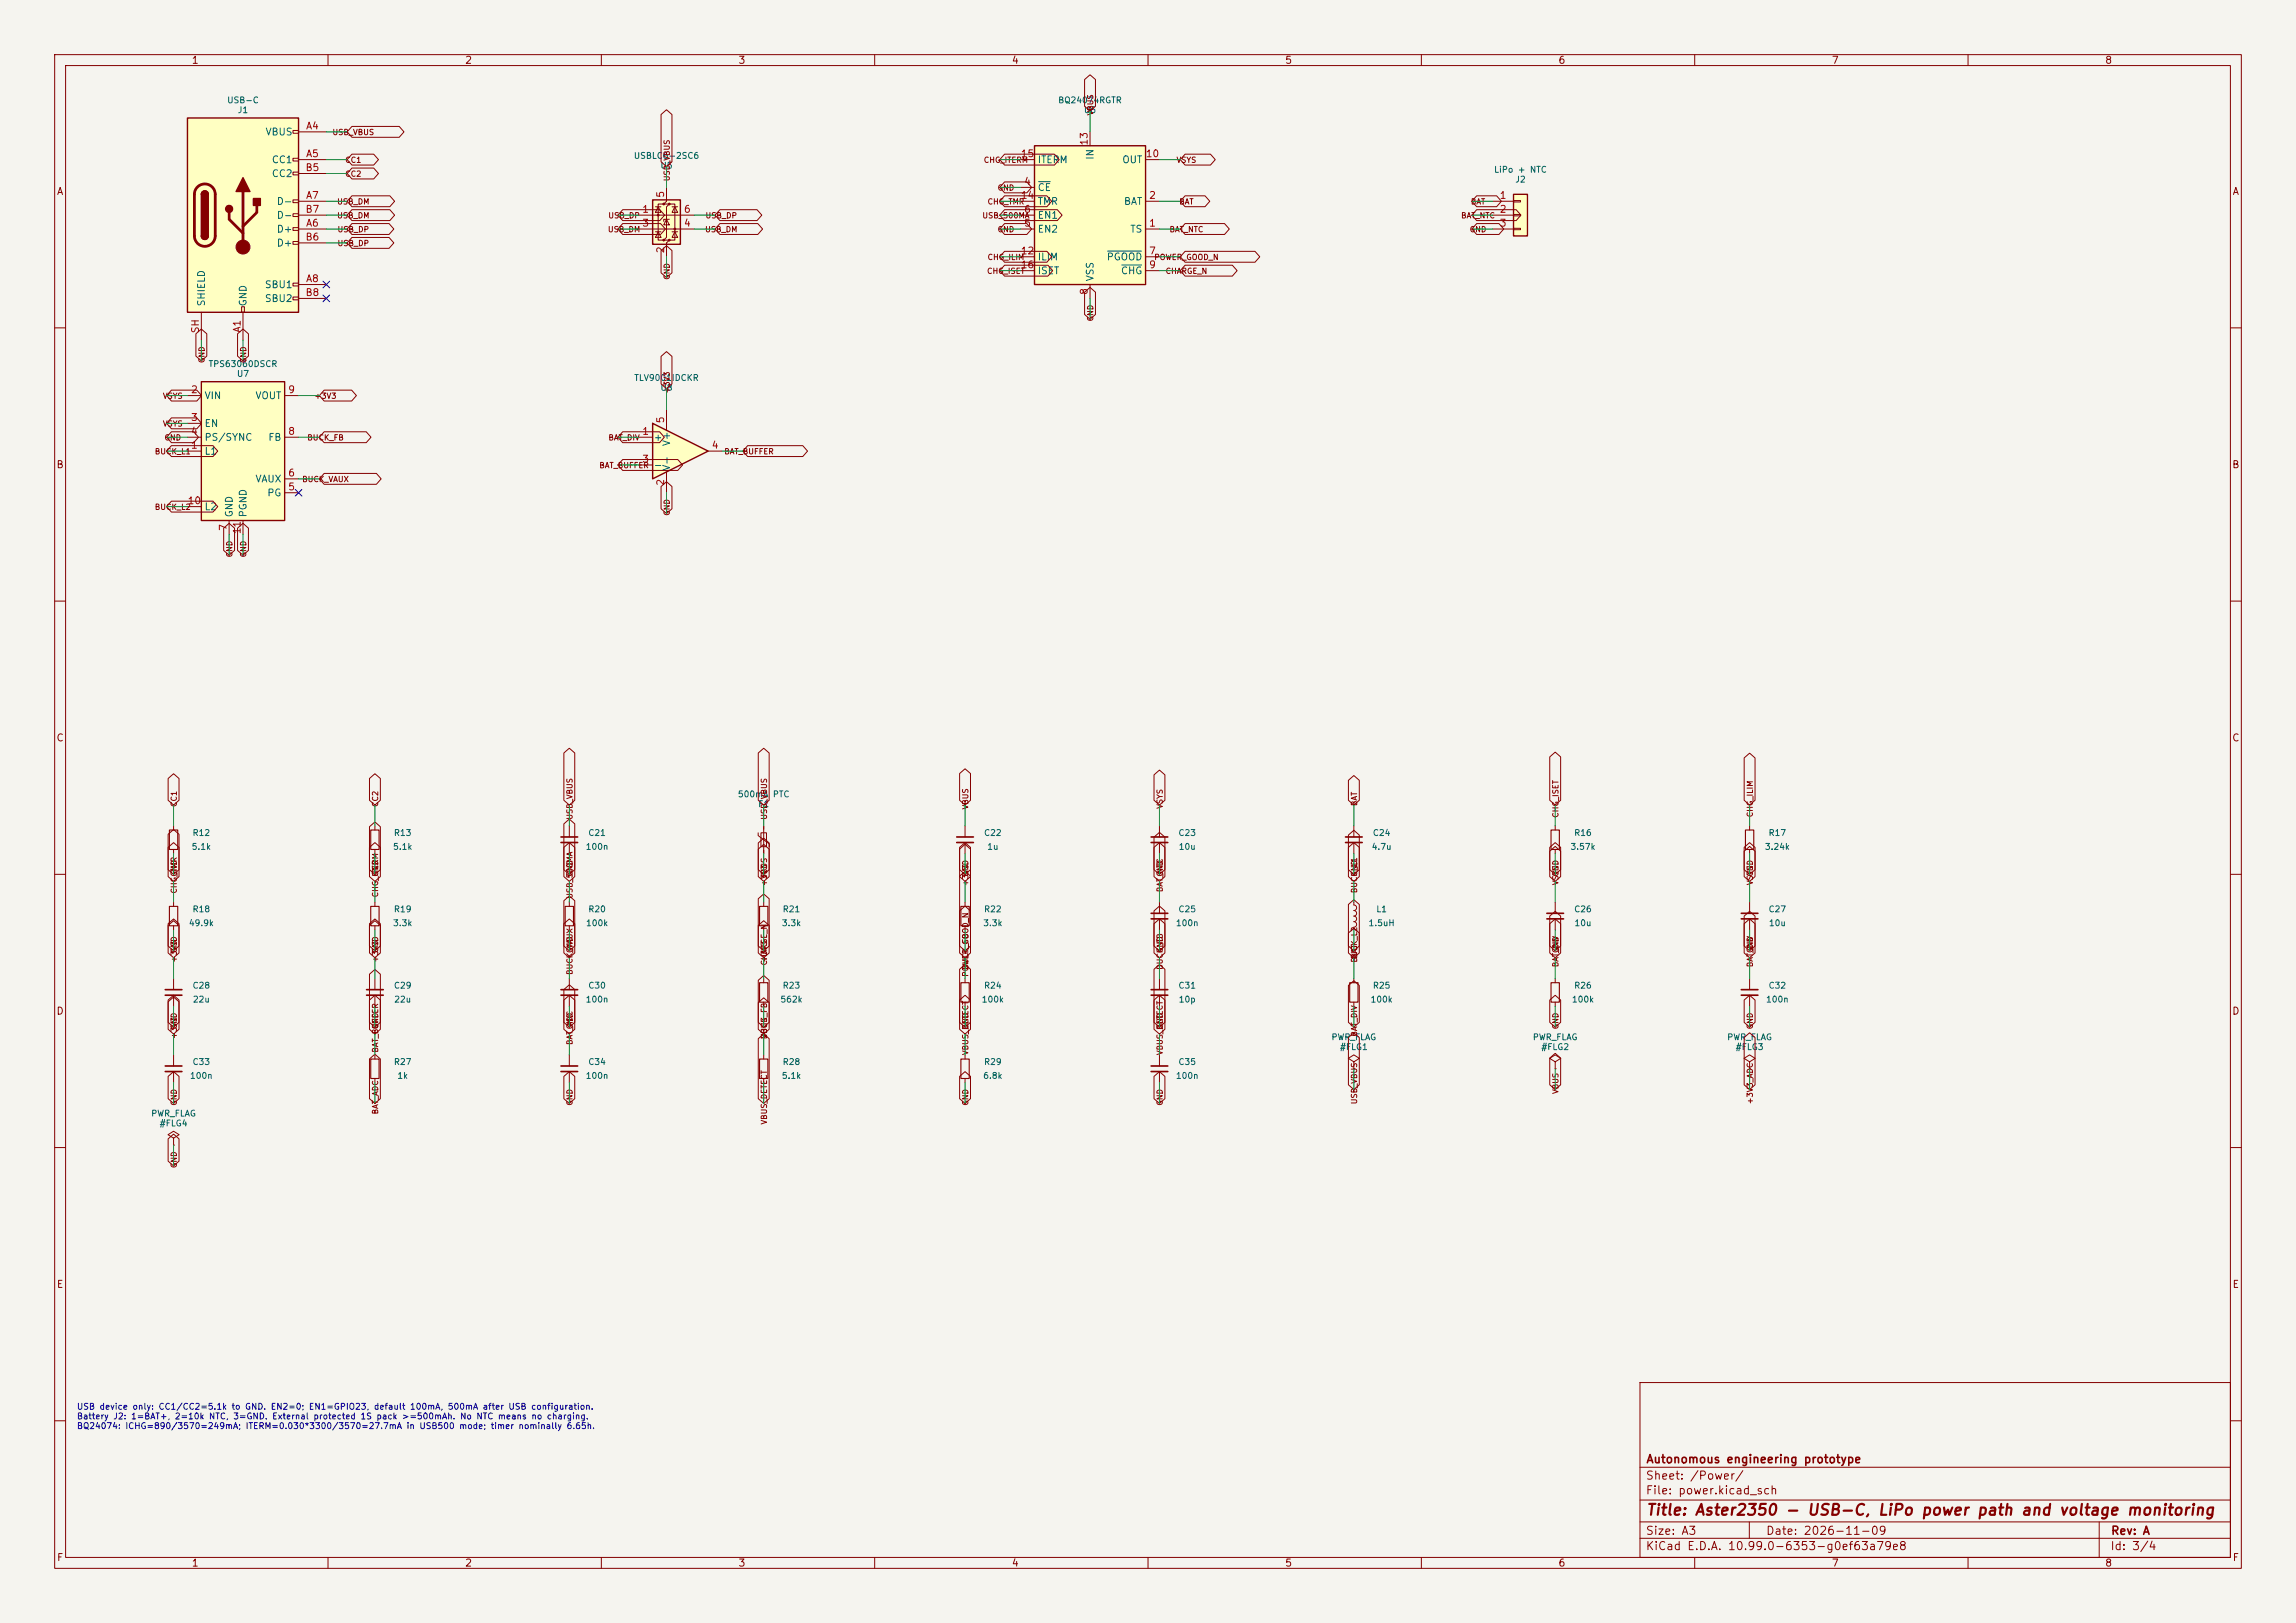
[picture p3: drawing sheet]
<svg xmlns="http://www.w3.org/2000/svg" width="420mm" height="297mm" viewBox="0 0 420 297" stroke-linecap="round" stroke-linejoin="round" font-family="sans-serif">
<defs><g id="words">
<text font-size="2" fill="#840000" x="301" y="277.8">Title: Aster2350 - USB-C, LiPo power path and voltage monitoring</text>
<g font-size="1.5" fill="#840000">
<text x="301" y="268.1">Autonomous engineering prototype</text>
<text x="300.9" y="273.8">File: power.kicad_sch</text>
<text x="300.9" y="271.1">Sheet: /Power/</text>
<text x="300.9" y="281.2">Size: A3</text>
<text x="322.9" y="281.2">Date: 2026-11-09</text>
<text x="386" y="281.2">Rev: A</text>
<text x="300.9" y="284">KiCad E.D.A. 10.99.0-6353-g0ef63a79e8</text>
<text x="385.9" y="284">Id: 3/4</text>
</g>
<g font-size="1.3" fill="#840000">
<text x="35" y="12">1</text>
<text x="85" y="12">2</text>
<text x="135" y="12">3</text>
<text x="185" y="12">4</text>
<text x="235" y="12">5</text>
<text x="285" y="12">6</text>
<text x="335" y="12">7</text>
<text x="385" y="12">8</text>
<text x="10.3" y="36">A</text>
<text x="408.3" y="36">A</text>
<text x="10.2" y="86">B</text>
<text x="408.2" y="86">B</text>
<text x="10.2" y="136">C</text>
<text x="408.2" y="136">C</text>
<text x="10.2" y="186">D</text>
<text x="408.2" y="186">D</text>
<text x="10.3" y="236">E</text>
<text x="408.3" y="236">E</text>
<text x="10.3" y="286">F</text>
<text x="35" y="287">1</text>
<text x="85" y="287">2</text>
<text x="135" y="287">3</text>
<text x="185" y="287">4</text>
<text x="235" y="287">5</text>
<text x="285" y="287">6</text>
<text x="335" y="287">7</text>
<text x="385" y="287">8</text>
<text x="408.3" y="286">F</text>
</g>
<g font-size="1.3" fill="#a90000">
<text x="55.9" y="24">A4</text>
<text x="55.9" y="29.1">A5</text>
<text x="186.6" y="29.1">15</text>
<text x="199.3" y="26.7" transform="rotate(-90 199.3 26.7)">13</text>
<text x="209.5" y="29.1">10</text>
<text x="55.8" y="31.6">B5</text>
<text x="187.2" y="34.2">4</text>
<text x="55.8" y="39.2">B7</text>
<text x="55.9" y="41.8">A6</text>
<text x="55.9" y="36.7">A7</text>
<text x="117.4" y="39.2">1</text>
<text x="117.4" y="41.8">3</text>
<text x="121.8" y="36.3" transform="rotate(-90 121.8 36.3)">5</text>
<text x="125" y="41.8">4</text>
<text x="125" y="39.2">6</text>
<text x="186.6" y="36.7">14</text>
<text x="187.2" y="41.8">5</text>
<text x="187.2" y="39.2">6</text>
<text x="210.1" y="41.8">1</text>
<text x="210.1" y="36.7">2</text>
<text x="274.2" y="36.7">1</text>
<text x="274.2" y="39.2">2</text>
<text x="274.2" y="41.8">3</text>
<text x="55.8" y="44.3">B6</text>
<text x="121.8" y="46.5" transform="rotate(-90 121.8 46.5)">2</text>
<text x="186.6" y="46.9">12</text>
<text x="210.1" y="46.9">7</text>
<text x="55.9" y="51.9">A8</text>
<text x="186.6" y="49.4">16</text>
<text x="210.1" y="49.4">9</text>
<text x="55.8" y="54.5">B8</text>
<text x="199.3" y="54.1" transform="rotate(-90 199.3 54.1)">8</text>
<text x="36.7" y="61.1" transform="rotate(-90 36.7 61.1)">SH</text>
<text x="44.3" y="61" transform="rotate(-90 44.3 61)">A1</text>
<text x="34.8" y="72.3">2</text>
<text x="34.8" y="77.3">3</text>
<text x="52.6" y="72.3">9</text>
<text x="121.8" y="77.6" transform="rotate(-90 121.8 77.6)">5</text>
<text x="34.8" y="82.4">1</text>
<text x="34.8" y="79.9">4</text>
<text x="52.6" y="79.9">8</text>
<text x="117.4" y="79.9">1</text>
<text x="130.1" y="82.4">4</text>
<text x="52.6" y="87.5">6</text>
<text x="117.4" y="85">3</text>
<text x="121.8" y="89" transform="rotate(-90 121.8 89)">2</text>
<text x="34.2" y="92.6">10</text>
<text x="52.6" y="90">5</text>
<text x="41.8" y="97.3" transform="rotate(-90 41.8 97.3)">7</text>
<text x="44.3" y="97.9" transform="rotate(-90 44.3 97.9)">11</text>
</g>
<g font-size="1.3" fill="#006464">
<text x="48.5" y="25.1">VBUS</text>
<text x="200.4" y="29.3" transform="rotate(-90 200.4 29.3)">IN</text>
<text x="49.6" y="30.2">CC1</text>
<text x="49.6" y="32.7">CC2</text>
<text x="189.7" y="35.3">CE</text>
<text x="189.7" y="30.2">ITERM</text>
<text x="205.2" y="30.2">OUT</text>
<text x="50.5" y="37.8">D-</text>
<text x="50.5" y="40.3">D-</text>
<text x="189.7" y="40.3">EN1</text>
<text x="189.7" y="37.8">TMR</text>
<text x="205.5" y="37.8">BAT</text>
<text x="50.5" y="42.9">D+</text>
<text x="50.5" y="45.4">D+</text>
<text x="189.7" y="42.9">EN2</text>
<text x="189.7" y="48">ILIM</text>
<text x="202.3" y="48">PGOOD</text>
<text x="206.6" y="42.9">TS</text>
<text x="48.3" y="53">SBU1</text>
<text x="189.7" y="50.5">ISET</text>
<text x="200.4" y="51.6" transform="rotate(-90 200.4 51.6)">VSS</text>
<text x="204.9" y="50.5">CHG</text>
<text x="37.8" y="56.2" transform="rotate(-90 37.8 56.2)">SHIELD</text>
<text x="45.4" y="56.2" transform="rotate(-90 45.4 56.2)">GND</text>
<text x="48.3" y="55.6">SBU2</text>
<text x="37.3" y="73.4">VIN</text>
<text x="46.6" y="73.4">VOUT</text>
<text x="37.3" y="83.5">L1</text>
<text x="37.3" y="78.4">EN</text>
<text x="37.3" y="81">PS/SYNC</text>
<text x="49" y="81">FB</text>
<text x="119.5" y="81">+</text>
<text x="122.9" y="81.8" transform="rotate(-90 122.9 81.8)">V+</text>
<text x="46.6" y="88.6">VAUX</text>
<text x="119.5" y="86.1">-</text>
<text x="122.9" y="86.3" transform="rotate(-90 122.9 86.3)">V-</text>
<text x="37.3" y="93.7">L2</text>
<text x="42.9" y="94.8" transform="rotate(-90 42.9 94.8)">GND</text>
<text x="45.4" y="94.8" transform="rotate(-90 45.4 94.8)">PGND</text>
<text x="48.8" y="91.1">PG</text>
</g>
<g font-size="1.1" fill="#006464">
<text x="41.5" y="19.2">USB-C</text>
<text x="43.4" y="21">J1</text>
<text x="193.5" y="19.2">BQ24074RGTR</text>
<text x="198.2" y="21">U6</text>
<text x="115.8" y="29.3">USBLC6-2SC6</text>
<text x="120.7" y="31.1">U5</text>
<text x="273.2" y="31.9">LiPo + NTC</text>
<text x="277.1" y="33.7">J2</text>
<text x="38.1" y="67.4">TPS63060DSCR</text>
<text x="43.2" y="69.2">U7</text>
<text x="115.9" y="70">TLV9001IDCKR</text>
<text x="120.7" y="71.8">U8</text>
<text x="134.9" y="146.2">500mA</text>
<text x="138.6" y="148">F1</text>
<text x="141.3" y="146.2">PTC</text>
<text x="35" y="155.8">5.1k</text>
<text x="35.1" y="153.2">R12</text>
<text x="71.8" y="155.8">5.1k</text>
<text x="72" y="153.2">R13</text>
<text x="107" y="155.8">100n</text>
<text x="107.5" y="153.2">C21</text>
<text x="179.9" y="153.2">C22</text>
<text x="180.5" y="155.8">1u</text>
<text x="215.5" y="153.2">C23</text>
<text x="215.5" y="155.8">10u</text>
<text x="250.8" y="155.8">4.7u</text>
<text x="251" y="153.2">C24</text>
<text x="287.2" y="155.8">3.57k</text>
<text x="287.9" y="153.2">R16</text>
<text x="322.7" y="155.8">3.24k</text>
<text x="323.4" y="153.2">R17</text>
<text x="35.1" y="167.2">R18</text>
<text x="72" y="167.2">R19</text>
<text x="107.5" y="167.2">R20</text>
<text x="143.1" y="167.2">R21</text>
<text x="179.9" y="167.2">R22</text>
<text x="215.5" y="167.2">C25</text>
<text x="251.7" y="167.2">L1</text>
<text x="287.9" y="167.2">C26</text>
<text x="323.4" y="167.2">C27</text>
<text x="34.4" y="169.7">49.9k</text>
<text x="71.8" y="169.7">3.3k</text>
<text x="107.1" y="169.7">100k</text>
<text x="142.9" y="169.7">3.3k</text>
<text x="179.7" y="169.7">3.3k</text>
<text x="215" y="169.7">100n</text>
<text x="250.2" y="169.7">1.5uH</text>
<text x="287.9" y="169.7">10u</text>
<text x="323.5" y="169.7">10u</text>
<text x="35.1" y="181.2">C28</text>
<text x="35.2" y="183.7">22u</text>
<text x="72" y="181.2">C29</text>
<text x="72" y="183.7">22u</text>
<text x="107" y="183.7">100n</text>
<text x="107.5" y="181.2">C30</text>
<text x="142.7" y="183.7">562k</text>
<text x="143.1" y="181.2">R23</text>
<text x="179.5" y="183.7">100k</text>
<text x="179.9" y="181.2">R24</text>
<text x="215.5" y="181.2">C31</text>
<text x="215.5" y="183.7">10p</text>
<text x="250.6" y="183.7">100k</text>
<text x="251" y="181.2">R25</text>
<text x="287.4" y="183.7">100k</text>
<text x="287.9" y="181.2">R26</text>
<text x="322.9" y="183.7">100n</text>
<text x="323.4" y="181.2">C32</text>
<text x="243.5" y="190.6">PWR_FLAG</text>
<text x="280.3" y="190.6">PWR_FLAG</text>
<text x="315.8" y="190.6">PWR_FLAG</text>
<text x="34.7" y="197.7">100n</text>
<text x="35.1" y="195.1">C33</text>
<text x="72" y="195.1">R27</text>
<text x="72.6" y="197.7">1k</text>
<text x="107" y="197.7">100n</text>
<text x="107.5" y="195.1">C34</text>
<text x="142.9" y="197.7">5.1k</text>
<text x="143.1" y="195.1">R28</text>
<text x="179.7" y="197.7">6.8k</text>
<text x="179.9" y="195.1">R29</text>
<text x="215" y="197.7">100n</text>
<text x="215.5" y="195.1">C35</text>
<text x="245" y="192.4">#FLG1</text>
<text x="281.8" y="192.4">#FLG2</text>
<text x="317.4" y="192.4">#FLG3</text>
<text x="27.6" y="204.6">PWR_FLAG</text>
<text x="29.1" y="206.4">#FLG4</text>
</g>
<g font-size="1.1" fill="#0000c2">
<text x="14" y="258.2">USB device only: CC1/CC2=5.1k to GND. EN2=0; EN1=GPIO23, default 100mA, 500mA after USB configuration.</text>
<text x="14" y="260">Battery J2: 1=BAT+, 2=10k NTC, 3=GND. External protected 1S pack &gt;=500mAh. No NTC means no charging.</text>
<text x="14" y="261.8">BQ24074: ICHG=890/3570=249mA; ITERM=0.030*3300/3570=27.7mA in USB500 mode; timer nominally 6.65h.</text>
</g>
<g font-size="1" fill="#840000">
<text x="200.2" y="21.2" transform="rotate(-90 200.2 21.2)">VBUS</text>
<text x="60.7" y="25">USB_VBUS</text>
<text x="63" y="30">CC1</text>
<text x="63" y="32.6">CC2</text>
<text x="122.8" y="33.3" transform="rotate(-90 122.8 33.3)">USB_VBUS</text>
<text x="179.9" y="30">CHG_ITERM</text>
<text x="182.4" y="35.1">GND</text>
<text x="215.1" y="30">VSYS</text>
<text x="61.6" y="40.2">USB_DM</text>
<text x="61.6" y="37.7">USB_DM</text>
<text x="111.2" y="40.2">USB_DP</text>
<text x="129" y="40.2">USB_DP</text>
<text x="179.6" y="40.2">USB_500MA</text>
<text x="180.5" y="37.7">CHG_TMR</text>
<text x="215.6" y="37.7">BAT</text>
<text x="267.2" y="40.2">BAT_NTC</text>
<text x="269" y="37.7">BAT</text>
<text x="61.6" y="42.7">USB_DP</text>
<text x="61.6" y="45.3">USB_DP</text>
<text x="111.1" y="42.7">USB_DM</text>
<text x="128.9" y="42.7">USB_DM</text>
<text x="180.5" y="47.8">CHG_ILIM</text>
<text x="182.4" y="42.7">GND</text>
<text x="211" y="47.8">POWER_GOOD_N</text>
<text x="213.8" y="42.7">BAT_NTC</text>
<text x="268.7" y="42.7">GND</text>
<text x="122.8" y="51.3" transform="rotate(-90 122.8 51.3)">GND</text>
<text x="180.5" y="50.4">CHG_ISET</text>
<text x="213.1" y="50.4">CHARGE_N</text>
<text x="200.2" y="58.9" transform="rotate(-90 200.2 58.9)">GND</text>
<text x="37.7" y="66.5" transform="rotate(-90 37.7 66.5)">GND</text>
<text x="45.3" y="66.5" transform="rotate(-90 45.3 66.5)">GND</text>
<text x="29.7" y="73.2">VSYS</text>
<text x="57.4" y="73.2">+3V3</text>
<text x="122.8" y="72.1" transform="rotate(-90 122.8 72.1)">+3V3</text>
<text x="28.2" y="83.4">BUCK_L1</text>
<text x="29.7" y="78.3">VSYS</text>
<text x="30" y="80.8">GND</text>
<text x="56.1" y="80.8">BUCK_FB</text>
<text x="111.2" y="80.8">BAT_DIV</text>
<text x="132.4" y="83.4">BAT_BUFFER</text>
<text x="55.2" y="88.5">BUCK_VAUX</text>
<text x="109.5" y="85.9">BAT_BUFFER</text>
<text x="28.2" y="93.5">BUCK_L2</text>
<text x="122.8" y="94.5" transform="rotate(-90 122.8 94.5)">GND</text>
<text x="42.7" y="102.1" transform="rotate(-90 42.7 102.1)">GND</text>
<text x="45.3" y="102.1" transform="rotate(-90 45.3 102.1)">GND</text>
<text x="32.6" y="147.8" transform="rotate(-90 32.6 147.8)">CC1</text>
<text x="69.4" y="147.8" transform="rotate(-90 69.4 147.8)">CC2</text>
<text x="177.4" y="148.2" transform="rotate(-90 177.4 148.2)">VBUS</text>
<text x="212.9" y="148.1" transform="rotate(-90 212.9 148.1)">VSYS</text>
<text x="248.5" y="147.6" transform="rotate(-90 248.5 147.6)">BAT</text>
<text x="285.3" y="149.7" transform="rotate(-90 285.3 149.7)">CHG_ISET</text>
<text x="320.9" y="149.7" transform="rotate(-90 320.9 149.7)">CHG_ILIM</text>
<text x="105" y="150.1" transform="rotate(-90 105 150.1)">USB_VBUS</text>
<text x="140.5" y="150.1" transform="rotate(-90 140.5 150.1)">USB_VBUS</text>
<text x="32.6" y="160.5" transform="rotate(-90 32.6 160.5)">GND</text>
<text x="69.4" y="160.5" transform="rotate(-90 69.4 160.5)">GND</text>
<text x="105" y="160.5" transform="rotate(-90 105 160.5)">GND</text>
<text x="140.5" y="160.9" transform="rotate(-90 140.5 160.9)">VBUS</text>
<text x="177.4" y="160.5" transform="rotate(-90 177.4 160.5)">GND</text>
<text x="212.9" y="160.5" transform="rotate(-90 212.9 160.5)">GND</text>
<text x="248.5" y="160.5" transform="rotate(-90 248.5 160.5)">GND</text>
<text x="285.3" y="160.5" transform="rotate(-90 285.3 160.5)">GND</text>
<text x="320.9" y="160.5" transform="rotate(-90 320.9 160.5)">GND</text>
<text x="32.6" y="163.6" transform="rotate(-90 32.6 163.6)">CHG_TMR</text>
<text x="69.4" y="164.3" transform="rotate(-90 69.4 164.3)">CHG_ITERM</text>
<text x="105" y="164.6" transform="rotate(-90 105 164.6)">USB_500MA</text>
<text x="140.5" y="162.3" transform="rotate(-90 140.5 162.3)">+3V3</text>
<text x="177.4" y="162.3" transform="rotate(-90 177.4 162.3)">+3V3</text>
<text x="212.9" y="163.4" transform="rotate(-90 212.9 163.4)">BAT_NTC</text>
<text x="248.5" y="163.6" transform="rotate(-90 248.5 163.6)">BUCK_L1</text>
<text x="285.3" y="162.1" transform="rotate(-90 285.3 162.1)">VSYS</text>
<text x="320.9" y="162.1" transform="rotate(-90 320.9 162.1)">VSYS</text>
<text x="32.6" y="176.2" transform="rotate(-90 32.6 176.2)">+3V3</text>
<text x="32.6" y="174.5" transform="rotate(-90 32.6 174.5)">GND</text>
<text x="69.4" y="176.2" transform="rotate(-90 69.4 176.2)">+3V3</text>
<text x="69.4" y="174.5" transform="rotate(-90 69.4 174.5)">GND</text>
<text x="105" y="178.5" transform="rotate(-90 105 178.5)">BUCK_VAUX</text>
<text x="105" y="174.5" transform="rotate(-90 105 174.5)">GND</text>
<text x="140.5" y="176.8" transform="rotate(-90 140.5 176.8)">CHARGE_N</text>
<text x="140.5" y="176.2" transform="rotate(-90 140.5 176.2)">+3V3</text>
<text x="177.4" y="178.8" transform="rotate(-90 177.4 178.8)">POWER_GOOD_N</text>
<text x="177.4" y="177.6" transform="rotate(-90 177.4 177.6)">BUCK_FB</text>
<text x="212.9" y="177.6" transform="rotate(-90 212.9 177.6)">BUCK_FB</text>
<text x="212.9" y="174.5" transform="rotate(-90 212.9 174.5)">GND</text>
<text x="248.5" y="176.3" transform="rotate(-90 248.5 176.3)">BUCK_L2</text>
<text x="248.5" y="175.5" transform="rotate(-90 248.5 175.5)">BAT</text>
<text x="285.3" y="177.1" transform="rotate(-90 285.3 177.1)">BAT_DIV</text>
<text x="285.3" y="174.5" transform="rotate(-90 285.3 174.5)">GND</text>
<text x="320.9" y="177.1" transform="rotate(-90 320.9 177.1)">BAT_DIV</text>
<text x="320.9" y="174.5" transform="rotate(-90 320.9 174.5)">GND</text>
<text x="32.6" y="190.2" transform="rotate(-90 32.6 190.2)">+3V3</text>
<text x="32.6" y="188.5" transform="rotate(-90 32.6 188.5)">GND</text>
<text x="69.4" y="188.5" transform="rotate(-90 69.4 188.5)">GND</text>
<text x="105" y="191.3" transform="rotate(-90 105 191.3)">BAT_ADC</text>
<text x="105" y="188.5" transform="rotate(-90 105 188.5)">GND</text>
<text x="140.5" y="190.3" transform="rotate(-90 140.5 190.3)">BUCK_FB</text>
<text x="140.5" y="190.1" transform="rotate(-90 140.5 190.1)">VBUS</text>
<text x="177.4" y="188.5" transform="rotate(-90 177.4 188.5)">GND</text>
<text x="212.9" y="188.5" transform="rotate(-90 212.9 188.5)">GND</text>
<text x="248.5" y="189.8" transform="rotate(-90 248.5 189.8)">BAT_DIV</text>
<text x="285.3" y="188.5" transform="rotate(-90 285.3 188.5)">GND</text>
<text x="320.9" y="188.5" transform="rotate(-90 320.9 188.5)">GND</text>
<text x="69.4" y="192.7" transform="rotate(-90 69.4 192.7)">BAT_BUFFER</text>
<text x="177.4" y="193.2" transform="rotate(-90 177.4 193.2)">VBUS_DETECT</text>
<text x="212.9" y="193.2" transform="rotate(-90 212.9 193.2)">VBUS_DETECT</text>
<text x="32.6" y="202.4" transform="rotate(-90 32.6 202.4)">GND</text>
<text x="105" y="202.4" transform="rotate(-90 105 202.4)">GND</text>
<text x="177.4" y="202.4" transform="rotate(-90 177.4 202.4)">GND</text>
<text x="212.9" y="202.4" transform="rotate(-90 212.9 202.4)">GND</text>
<text x="248.5" y="202.2" transform="rotate(-90 248.5 202.2)">USB_VBUS</text>
<text x="285.3" y="200.3" transform="rotate(-90 285.3 200.3)">VBUS</text>
<text x="320.9" y="202.2" transform="rotate(-90 320.9 202.2)">+3V3_ADC</text>
<text x="69.4" y="204" transform="rotate(-90 69.4 204)">BAT_ADC</text>
<text x="140.5" y="205.9" transform="rotate(-90 140.5 205.9)">VBUS_DETECT</text>
<text x="32.6" y="213.9" transform="rotate(-90 32.6 213.9)">GND</text>
</g>
</g></defs>
<path d="M0 0h420v297h-420z" fill="#f5f4ef" stroke="#f5f4ef" stroke-width=".18"/>
<g fill="none" stroke="#840000" stroke-width=".18">
<path d="M10 10h400v277h-400zM12 12h396v273h-396zM60 10v2M110 10v2M160 10v2M210 10v2M260 10v2M310 10v2M360 10v2M10 60h2M408 60h2M10 110h2"/>
<path d="M408 110h2M10 160h2M408 160h2M10 210h2M408 210h2M300 253h108v32h-108zM10 260h2M300 278.5h108M300 274.5h108M300 268.5h108M320 278.5v3M384 278.5v6.5"/>
<path d="M408 260h2M60 285v2M110 285v2M160 285v2M210 285v2M260 285v2M300 281.5h108M310 285v2M360 285v2"/>
</g>
<path d="M119.4 36.6h5.1v8.1h-5.1z" fill="#ffffc2"/>
<path d="M119.4 36.6h5.1v8.1h-5.1z" fill="none" stroke="#840000" stroke-width=".25"/>
<path d="M119.4 39.4h5.1M120.4 37.8l.5 1.1h-1zM119.4 41.9h5.1M119.9 42.4h1" fill="none" stroke="#840000" stroke-width=".18"/>
<circle cx="120.4" cy="39.4" r=".25" fill="#840000"/>
<path d="M119.9 37.8h1M120.4 42.4l.5 1h-1z" fill="none" stroke="#840000" stroke-width=".18"/>
<circle cx="121.4" cy="37.3" r=".25" fill="#840000"/>
<path d="M121.4 37.3h-1v6.6h1M122.4 40.1h-1v.4" fill="none" stroke="#840000" stroke-width=".18"/>
<circle cx="121.4" cy="43.9" r=".25" fill="#840000"/>
<path d="M121.9 36.8l-.5 .5h1l-.5 .5v5.6l-.5 .5h1l-.5 .6" fill="none" stroke="#840000" stroke-width=".18"/>
<circle cx="122.4" cy="37.3" r=".25" fill="#840000"/>
<path d="M122.4 37.3h1v6.6h-1M121.9 40.1l.5 1h-1z" fill="none" stroke="#840000" stroke-width=".18"/>
<circle cx="122.4" cy="43.9" r=".25" fill="#840000"/>
<path d="M122.9 37.8h1.1M122.9 42.4h1.1" fill="none" stroke="#840000" stroke-width=".18"/>
<circle cx="123.4" cy="41.9" r=".25" fill="#840000"/>
<g fill="none" stroke="#840000" stroke-width=".18">
<path d="M116.8 39.4h2.6M121.9 34.3v2.5M123.4 37.8l.6 1.1h-1.1zM124.5 39.4h2.5M116.8 41.9h2.6M121.9 44.5v2.5M123.4 42.4l.6 1h-1.1zM124.5 41.9h2.5M104.1 151.1v2.1M104.1 154.2v2M138.7 152.4v.5l2 1.5v.5M139.2 152.4h1v2.5h-1z"/>
<path d="M139.7 151.1v5.1M176.5 151.1v2.1M176.5 154.2v2M212.1 151.1v2.1M212.1 154.2v2M247.6 151.1v2.1M247.6 154.2v2M284.5 151.1v.8M284.5 155.4v.8M320 151.1v.8M320 155.4v.8M31.7 179.1v2"/>
<path d="M68.6 179.1v2M104.1 179.1v2M139.7 165.1v.8M139.7 169.4v.8M139.7 179.1v.7M176.5 165.1v.8M176.5 169.4v.8M176.5 179.1v.7M212.1 179.1v2M247.6 179.1v.7M284.5 165.1v2M284.5 168.1v2.1"/>
<path d="M284.5 179.1v.7M320 165.1v2M320 168.1v2.1M320 179.1v2M31.7 182.1v2.1M31.7 193v2.1M31.7 196.1v2M68.6 182.1v2.1M68.6 193v.8M68.6 197.4v.7M104.1 182.1v2.1M104.1 193v2.1"/>
<path d="M104.1 196.1v2M139.7 183.4v.8M139.7 193v.8M139.7 197.4v.7M176.5 183.4v.8M176.5 193v.8M176.5 197.4v.7M212.1 182.1v2.1M212.1 193v2.1M212.1 196.1v2M247.6 194.3l1.1-.6-1.1-.7-1 .7 1 .6v1.3M247.6 195.6h.1"/>
<path d="M247.6 183.4v.8M284.5 194.3l1-.6-1-.7-1 .7 1 .6v1.3M284.5 195.6h.1M284.5 183.4v.8M320 194.3l1.1-.6-1.1-.7-1 .7 1 .6v1.3M320 195.6h.1M320 182.1v2.1M31.7 208.3l1.1-.7-1.1-.6-1 .6 1 .7v1.3M31.7 209.6h.1"/>
</g>
<path d="M283.7 151.9h1.5v3.5h-1.5zM319.3 151.9h1.5v3.5h-1.5zM138.9 179.8h1.6v3.6h-1.6zM138.9 165.9h1.6v3.5h-1.6zM175.8 179.8h1.5v3.6h-1.5zM175.8 165.9h1.5v3.5h-1.5zM246.9 179.8h1.5v3.6h-1.5zM283.7 179.8h1.5v3.6h-1.5zM67.8 193.8h1.5v3.6h-1.5zM138.9 193.8h1.6v3.6h-1.6zM175.8 193.8h1.5v3.6h-1.5z" fill="none" stroke="#840000" stroke-width=".2"/>
<g fill="none" stroke="#840000" stroke-width=".3">
<path d="M102.6 153.2h3.1M102.6 154.2h3.1M175 153.2h3.1M175 154.2h3.1M210.6 153.2h3M210.6 154.2h3M246.1 153.2h3.1M246.1 154.2h3.1M283 167.1h3M283 168.1h3M318.5 167.1h3.1M318.5 168.1h3.1"/>
<path d="M30.2 181.1h3.1M30.2 182.1h3.1M30.2 195.1h3.1M30.2 196.1h3.1M67.1 181.1h3M67.1 182.1h3M102.6 181.1h3.1M102.6 182.1h3.1M102.6 195.1h3.1M102.6 196.1h3.1M210.6 181.1h3M210.6 182.1h3"/>
<path d="M210.6 195.1h3M210.6 196.1h3M318.5 181.1h3.1M318.5 182.1h3.1"/>
</g>
<path d="M276.9 35.6h2.5v7.6h-2.5z" fill="#ffffc2"/>
<path d="M276.9 35.6h2.5v7.6h-2.5z" fill="none" stroke="#840000" stroke-width=".25"/>
<path d="M273 36.8h3.9M273 39.4h3.9M276.9 36.7h1.2v.3h-1.2zM276.9 39.2h1.2v.3h-1.2zM273 41.9h3.9M276.9 41.8h1.2v.2h-1.2z" fill="none" stroke="#840000" stroke-width=".18"/>
<path d="M119.4 77.5l10.1 5.1-10.1 5z" fill="#ffffc2"/>
<path d="M119.4 77.5l10.1 5.1-10.1 5z" fill="none" stroke="#840000" stroke-width=".25"/>
<path d="M121.9 74.9v3.8M116.8 80h2.6M116.8 85.1h2.6M121.9 86.4v3.8M129.5 82.6h2.6M212.1 165.1v2M212.1 168.1v2.1" fill="none" stroke="#840000" stroke-width=".18"/>
<path d="M210.6 167.1h3M210.6 168.1h3" fill="none" stroke="#840000" stroke-width=".3"/>
<path d="M189.2 26.7h20.3v25.4h-20.3z" fill="#ffffc2"/>
<path d="M189.2 26.7h20.3v25.4h-20.3z" fill="none" stroke="#840000" stroke-width=".25"/>
<g fill="none" stroke="#840000" stroke-width=".18">
<path d="M186.7 36.8h2.5M186.7 34.3h2.5M186.7 39.4h2.5M186.7 29.2h2.5M199.4 24.1v2.6M209.5 36.8h2.6M209.5 29.2h2.6M186.7 41.9h2.5M186.7 47h2.5M186.7 49.5h2.5M199.4 52.1v2.5M209.5 41.9h2.6"/>
<path d="M209.5 47h2.6M209.5 49.5h2.6M31.7 151.1v.8M31.7 155.4v.8M68.6 151.1v.8M68.6 155.4v.8M31.7 165.1v.8M31.7 169.4v.8M68.6 165.1v.8M68.6 169.4v.8M104.1 165.1v.8M104.1 169.4v.8"/>
<path d="M247.6 165.1v.5l.4 .2 .2 .3-.2 .4-.4 .1 .4 .2 .2 .3-.2 .4-.4 .1 .4 .2 .2 .3-.2 .4-.4 .2 .4 .1 .2 .4-.2 .3-.4 .2v.5"/>
</g>
<path d="M190 33.2h2.1M202.6 45.9h6.2M205.2 48.5h3.6" fill="none" stroke="#006464" stroke-width=".18"/>
<path d="M31 151.9h1.5v3.5h-1.5zM67.8 151.9h1.5v3.5h-1.5zM31 165.9h1.5v3.5h-1.5zM67.8 165.9h1.5v3.5h-1.5zM103.4 165.9h1.5v3.5h-1.5z" fill="none" stroke="#840000" stroke-width=".2"/>
<path d="M36.8 69.9h15.3v25.4h-15.3z" fill="#ffffc2"/>
<path d="M36.8 69.9h15.3v25.4h-15.3z" fill="none" stroke="#840000" stroke-width=".25"/>
<path d="M34.3 72.4h2.5M34.3 77.5h2.5M52.1 72.4h2.5M34.3 82.6h2.5M34.3 80h2.5M34.3 92.7h2.5M41.9 95.3v2.5M44.4 95.3v2.5M52.1 80h2.5M52.1 90.2h2.5M52.1 87.6h2.5" fill="none" stroke="#840000" stroke-width=".18"/>
<path d="M34.3 21.6h20.3v35.6h-20.3z" fill="#ffffc2"/>
<path d="M34.3 21.6h20.3v35.6h-20.3zM36.8 35.6a.64 .64 0 0 1 .7-.7 .64 .64 0 0 1 .6 .7M36.8 43.2a.64 .64 0 0 0 .7 .6 .64 .64 0 0 0 .6-.6" fill="none" stroke="#840000" stroke-width=".25"/>
<path d="M36.1 34.2a1.9 1.9 0 0 1 2.1-.4 1.9 1.9 0 0 1 1.2 1.8v7.6a1.91 1.91 0 0 1-1.9 1.9 1.91 1.91 0 0 1-1.9-1.9v-7.8l.1-.6zM41.9 38.9v1.2l2.5 2.6M44.4 35.1v10.1M47 37.6v1.3l-2.6 2.5" fill="none" stroke="#840000" stroke-width=".51"/>
<g fill="#840000" stroke="#840000" stroke-width=".25">
<path d="M36.8 35.6h1.3v7.6h-1.3z"/>
<path d="M37 35.1a.64 .64 0 0 1 .7-.1 .64 .64 0 0 1 .4 .6h-1.3z"/>
<path d="M36.8 43.2h1.3a.64 .64 0 0 1-.6 .6 .64 .64 0 0 1-.7-.6z"/>
<path d="M44.4 32.5l1.3 2.6h-2.5z"/>
<path d="M46.4 36.3h1.2v1.3h-1.2z"/>
<circle cx="41.9" cy="38.2" r=".63"/>
</g>
<g fill="none" stroke="#840000" stroke-width=".18">
<path d="M198.4 14.6l1-.9 1 .9v4.8l-1 .9-1-.9zM53.6 23.9h1v.5h-1zM53.6 29h1v.5h-1zM53.6 31.5h1v.5h-1zM53.6 36.6h1v.5h-1zM53.6 39.1h1v.5h-1zM54.6 24.1h5.1M54.6 29.2h5.1M54.6 36.8h5.1M54.6 31.8h5.1M54.6 39.4h5.1M64.4 28.2h4l.8 1-.8 1h-4l-.9-1z"/>
<path d="M64.4 30.8h4l.8 1-.8 .9h-4l-.9-.9zM64.4 23.1h8.6l.9 1-.9 1h-8.6l-.9-1zM64.4 38.4h6.9l.9 1-.9 1h-6.9l-.9-1zM64.4 35.8h6.9l.9 1-.9 1h-6.9l-.9-1zM113.9 38.4h6.8l.9 1-.9 1h-6.8l-.9-1zM120.9 21l1-.9 1 .9v8.6l-1 .9-1-.9zM131.7 38.4h6.8l.9 1-.9 1h-6.8l-.9-1zM183.8 35.8h7.7l.9 1-.9 1h-7.7l-.9-1zM183.8 28.2h9.1l.9 1-.9 1h-9.1l-.9-1zM183.8 38.4h9.6l.9 1-.9 1h-9.6l-.9-1zM183.8 33.3h4l.9 1-.9 1h-4l-.9-1zM216.8 35.8h3.6l.9 1-.9 1h-3.6l-.9-1z"/>
<path d="M216.8 28.2h4.6l.9 1-.9 1h-4.6l-.9-1zM270.1 35.8h3.7l.8 1-.8 1h-3.7l-.9-1zM270.1 38.4h7.2l.9 1-.9 1h-7.2l-.9-1zM36.8 57.2v5M44.2 56.1h.5v1.1h-.5zM44.4 57.2v5M53.6 41.7h1v.5h-1zM53.6 44.2h1v.5h-1zM53.6 51.8h1v.5h-1zM53.6 54.4h1v.5h-1zM54.6 41.9h5.1M54.6 52.1h5.1"/>
<path d="M54.6 44.5h5.1M54.6 54.6h5.1M64.4 40.9h6.8l.8 1-.8 1h-6.8l-.9-1zM64.4 43.5h6.8l.8 1-.8 .9h-6.8l-.9-.9zM113.9 40.9h6.9l.9 1-.9 1h-6.9l-.9-1zM120.9 45.8l1-.8 1 .8v4.1l-1 .9-1-.9zM131.7 40.9h6.9l.9 1-.9 1h-6.9l-.9-1zM183.8 48.5h7.9l.9 1-.9 1h-7.9l-.9-1zM183.8 40.9h4l.9 1-.9 1h-4l-.9-1zM183.8 46h7.7l.9 1-.9 1h-7.7l-.9-1zM198.4 53.5l1-.9 1 .9v4l-1 .9-1-.9zM216.8 40.9h7.2l.9 1-.9 1h-7.2l-.9-1z"/>
<path d="M216.8 48.5h8.6l.9 1-.9 1h-8.6l-.9-1zM216.8 46h12.8l.8 1-.8 1h-12.8l-.9-1zM270.1 40.9h4.1l.9 1-.9 1h-4.1l-.9-1zM31.4 79h4l.9 1-.9 1h-4l-.9-1zM31.4 71.4h4.6l.9 1-.9 1h-4.6l-.9-1zM31.4 76.5h4.6l.9 1-.9 1h-4.6l-.9-1zM35.8 61.1l1-.9 1 .9v4.1l-1 .8-1-.8zM43.5 61.1l.9-.9 1 .9v4.1l-1 .8-.9-.8zM59.3 79h7.7l.9 1-.9 1h-7.7l-.9-1zM59.3 71.4h5l.9 1-.9 1h-5l-.9-1zM113.9 79h6.7l.9 1-.9 1h-6.7l-.9-1zM120.9 65.2l1-.9 1 .9v5l-1 .9-1-.9z"/>
<path d="M31.4 81.6h7.6l.8 1-.8 .9h-7.6l-.9-.9zM31.4 91.7h7.6l.8 1-.8 1h-7.6l-.9-1zM40.9 96.6l1-.8 1 .8v4.1l-1 .9-1-.9zM43.5 96.6l.9-.8 1 .8v4.1l-1 .9-.9-.9zM59.3 86.6h9.5l.9 1-.9 1h-9.5l-.9-1zM113.9 84.1h10.1l.9 1-.9 1h-10.1l-.9-1zM120.9 89l1-.8 1 .8v4.1l-1 .9-1-.9zM136.8 81.6h10l.9 1-.9 .9h-10l-.9-.9zM103.1 137.8l1-.9 1 .9v8.6l-1 .9-1-.9zM138.7 137.8l1-.9 1 .9v8.6l-1 .9-1-.9zM283.5 138.5l1-.9 1 .9v7.9l-1 .9-1-.9zM319 138.7l1-.9 1 .9v7.7l-1 .9-1-.9z"/>
<path d="M30.8 155.1l.9-.9 1 .9v4l-1 .9-.9-.9zM30.8 142.5l.9-.9 1 .9v3.9l-1 .9-.9-.9zM30.8 152.7l.9-.9 1 .9v7.7l-1 .9-.9-.9zM67.6 142.5l1-.9 1 .9v3.9l-1 .9-1-.9zM67.6 155.1l1-.9 1 .9v4l-1 .9-1-.9zM67.6 151.3l1-.9 1 .9v9.1l-1 .9-1-.9zM103.1 155.1l1-.9 1 .9v4l-1 .9-1-.9zM103.1 150.8l1-.9 1 .9v9.6l-1 .9-1-.9zM138.7 155.4l1-.9 1 .9v5l-1 .9-1-.9zM138.7 154.3l1-.9 1 .9v4.8l-1 .9-1-.9zM175.5 141.6l1-.9 1 .9v4.8l-1 .9-1-.9zM175.5 155.4l1-.9 1 .9v5l-1 .9-1-.9z"/>
<path d="M175.5 155.1l1-.9 1 .9v4l-1 .9-1-.9zM211.1 153.2l1-.9 1 .9v7.2l-1 .9-1-.9zM211.1 155.1l1-.9 1 .9v4l-1 .9-1-.9zM211.1 141.8l1-.9 1 .9v4.6l-1 .9-1-.9zM246.7 152.8l.9-.9 1 .9v7.6l-1 .9-.9-.9zM246.7 155.1l.9-.9 1 .9v4l-1 .9-.9-.9zM246.7 142.8l.9-.9 1 .9v3.6l-1 .9-.9-.9zM283.5 155.8l1-.9 1 .9v4.6l-1 .9-1-.9zM283.5 155.1l1-.9 1 .9v4l-1 .9-1-.9zM319 155.8l1-.9 1 .9v4.6l-1 .9-1-.9zM319 155.1l1-.9 1 .9v4l-1 .9-1-.9zM30.8 169.4l.9-.9 1 .9v5l-1 .9-.9-.9z"/>
<path d="M30.8 169l.9-.8 1 .8v4.1l-1 .9-.9-.9zM67.6 178.3l1-.9 1 .9v10.1l-1 .8-1-.8zM67.6 169.4l1-.9 1 .9v5l-1 .9-1-.9zM67.6 169l1-.8 1 .8v4.1l-1 .9-1-.9zM103.1 164.8l1-.8 1 .8v9.6l-1 .9-1-.9zM103.1 169l1-.8 1 .8v4.1l-1 .9-1-.9zM138.7 179.4l1-.9 1 .9v7.7l-1 .9-1-.9zM138.7 169.4l1-.9 1 .9v5l-1 .9-1-.9zM138.7 164.5l1-.9 1 .9v8.6l-1 .9-1-.9zM175.5 177.4l1-.9 1 .9v11l-1 .8-1-.8zM175.5 166.7l1-.9 1 .9v7.7l-1 .9-1-.9zM175.5 160.3l1-.9 1 .9v12.8l-1 .9-1-.9z"/>
<path d="M211.1 177.4l1-.9 1 .9v11l-1 .8-1-.8zM211.1 166.7l1-.9 1 .9v7.7l-1 .9-1-.9zM211.1 169l1-.8 1 .8v4.1l-1 .9-1-.9zM246.7 170.7l.9-.8 1 .8v3.7l-1 .9-.9-.9zM246.7 165.5l.9-.9 1 .9v7.6l-1 .9-.9-.9zM283.5 167.6l1-.8 1 .8v6.8l-1 .9-1-.9zM283.5 169l1-.8 1 .8v4.1l-1 .9-1-.9zM319 167.6l1-.8 1 .8v6.8l-1 .9-1-.9zM319 169l1-.8 1 .8v4.1l-1 .9-1-.9zM30.8 183l.9-.9 1 .9v4.1l-1 .9-.9-.9zM30.8 183.3l.9-.9 1 .9v5.1l-1 .8-.9-.8zM30.8 197l.9-.9 1 .9v4.1l-1 .8-.9-.8z"/>
<path d="M67.6 193.8l1-.9 1 .9v7.3l-1 .8-1-.8zM67.6 183l1-.9 1 .9v4.1l-1 .9-1-.9zM103.1 197l1-.9 1 .9v4.1l-1 .8-1-.8zM103.1 181.1l1-.9 1 .9v7.3l-1 .8-1-.8zM103.1 183l1-.9 1 .9v4.1l-1 .9-1-.9zM138.7 190.1l1-.9 1 .9v11l-1 .8-1-.8zM138.7 183.5l1-.9 1 .9v4.9l-1 .8-1-.8zM175.5 197l1-.9 1 .9v4.1l-1 .8-1-.8zM175.5 183l1-.9 1 .9v4.1l-1 .9-1-.9zM211.1 197l1-.9 1 .9v4.1l-1 .8-1-.8zM211.1 183l1-.9 1 .9v4.1l-1 .9-1-.9zM246.7 180.3l.9-.8 1 .8v6.8l-1 .9-.9-.9z"/>
<path d="M246.7 189.9l.9-.9 1 .9v8.6l-1 .9-.9-.9zM283.5 183l1-.9 1 .9v4.1l-1 .9-1-.9zM283.5 193.6l1-.8 1 .8v4.9l-1 .9-1-.9zM319 189.9l1-.9 1 .9v8.6l-1 .9-1-.9zM319 183l1-.9 1 .9v4.1l-1 .9-1-.9zM30.8 208.4l.9-.9 1 .9v4.1l-1 .9-.9-.9z"/>
</g>
<circle cx="44.4" cy="45.2" r="1.27" fill="#840000" stroke="#840000" stroke-width=".18"/>
<g fill="none" stroke="#009600" stroke-width=".18">
<path d="M59.7 36.8h3.8M59.7 39.4h3.8M59.7 31.8h3.8M59.7 29.2h3.8M59.7 24.1h3.8M113 39.4h3.8M121.9 30.5v3.8M127 39.4h3.8M182.9 36.8h3.8M182.9 39.4h3.8M182.9 29.2h3.8M182.9 34.3h3.8"/>
<path d="M199.4 20.3v3.8M212.1 36.8h3.8M212.1 29.2h3.8M269.2 36.8h3.8M269.2 39.4h3.8M59.7 44.5h3.8M59.7 41.9h3.8M113 41.9h3.8M121.9 47v3.8M127 41.9h3.8M182.9 41.9h3.8M182.9 47h3.8"/>
<path d="M182.9 49.5h3.8M199.4 54.6v3.8M212.1 41.9h3.8M212.1 47h3.8M212.1 49.5h3.8M269.2 41.9h3.8M30.5 77.5h3.8M30.5 72.4h3.8M36.8 62.2v3.8M44.4 62.2v3.8M54.6 72.4h3.8M121.9 71.1v3.8"/>
<path d="M30.5 82.6h3.8M30.5 80h3.8M30.5 92.7h3.8M41.9 97.8v3.8M44.4 97.8v3.8M54.6 80h3.8M54.6 87.6h3.8M113 85.1h3.8M113 80h3.8M121.9 90.2v3.8M132.1 82.6h3.8M31.7 147.3v3.8"/>
<path d="M31.7 156.2v3.8M68.6 147.3v3.8M68.6 156.2v3.8M104.1 147.3v3.8M104.1 156.2v3.8M139.7 147.3v3.8M139.7 156.2v3.8M176.5 147.3v3.8M176.5 156.2v3.8M212.1 147.3v3.8M212.1 156.2v3.8M247.6 147.3v3.8"/>
<path d="M247.6 156.2v3.8M284.5 147.3v3.8M284.5 156.2v3.8M320 147.3v3.8M320 156.2v3.8M31.7 161.3v3.8M31.7 170.2v3.8M31.7 175.3v3.8M68.6 161.3v3.8M68.6 170.2v3.8M68.6 175.3v3.8M104.1 161.3v3.8"/>
<path d="M104.1 170.2v3.8M104.1 175.3v3.8M139.7 161.3v3.8M139.7 170.2v3.8M139.7 175.3v3.8M176.5 161.3v3.8M176.5 170.2v3.8M176.5 175.3v3.8M212.1 161.3v3.8M212.1 170.2v3.8M212.1 175.3v3.8M247.6 161.3v3.8"/>
<path d="M247.6 170.2v3.8M247.6 175.3v3.8M284.5 161.3v3.8M284.5 170.2v3.8M284.5 175.3v3.8M320 161.3v3.8M320 170.2v3.8M320 175.3v3.8M31.7 184.2v3.8M31.7 189.2v3.8M31.7 198.1v3.8M68.6 184.2v3.8"/>
<path d="M68.6 189.2v3.8M68.6 198.1v3.8M104.1 184.2v3.8M104.1 189.2v3.8M104.1 198.1v3.8M139.7 184.2v3.8M139.7 189.2v3.8M139.7 198.1v3.8M176.5 184.2v3.8M176.5 189.2v3.8M176.5 198.1v3.8M212.1 184.2v3.8"/>
<path d="M212.1 189.2v3.8M212.1 198.1v3.8M247.6 184.2v3.8M247.6 195.6v3.8M284.5 184.2v3.8M284.5 195.6v3.8M320 184.2v3.8M320 195.6v3.8M31.7 209.6v3.8"/>
</g>
<path d="M59.1 54l1.2 1.2M59.1 51.5l1.2 1.2M60.3 54l-1.2 1.2M60.3 51.5l-1.2 1.2M54 89.6l1.2 1.2M55.2 89.6l-1.2 1.2" fill="none" stroke="#000084" stroke-width=".18"/>
<use href="#words"/>
</svg>
